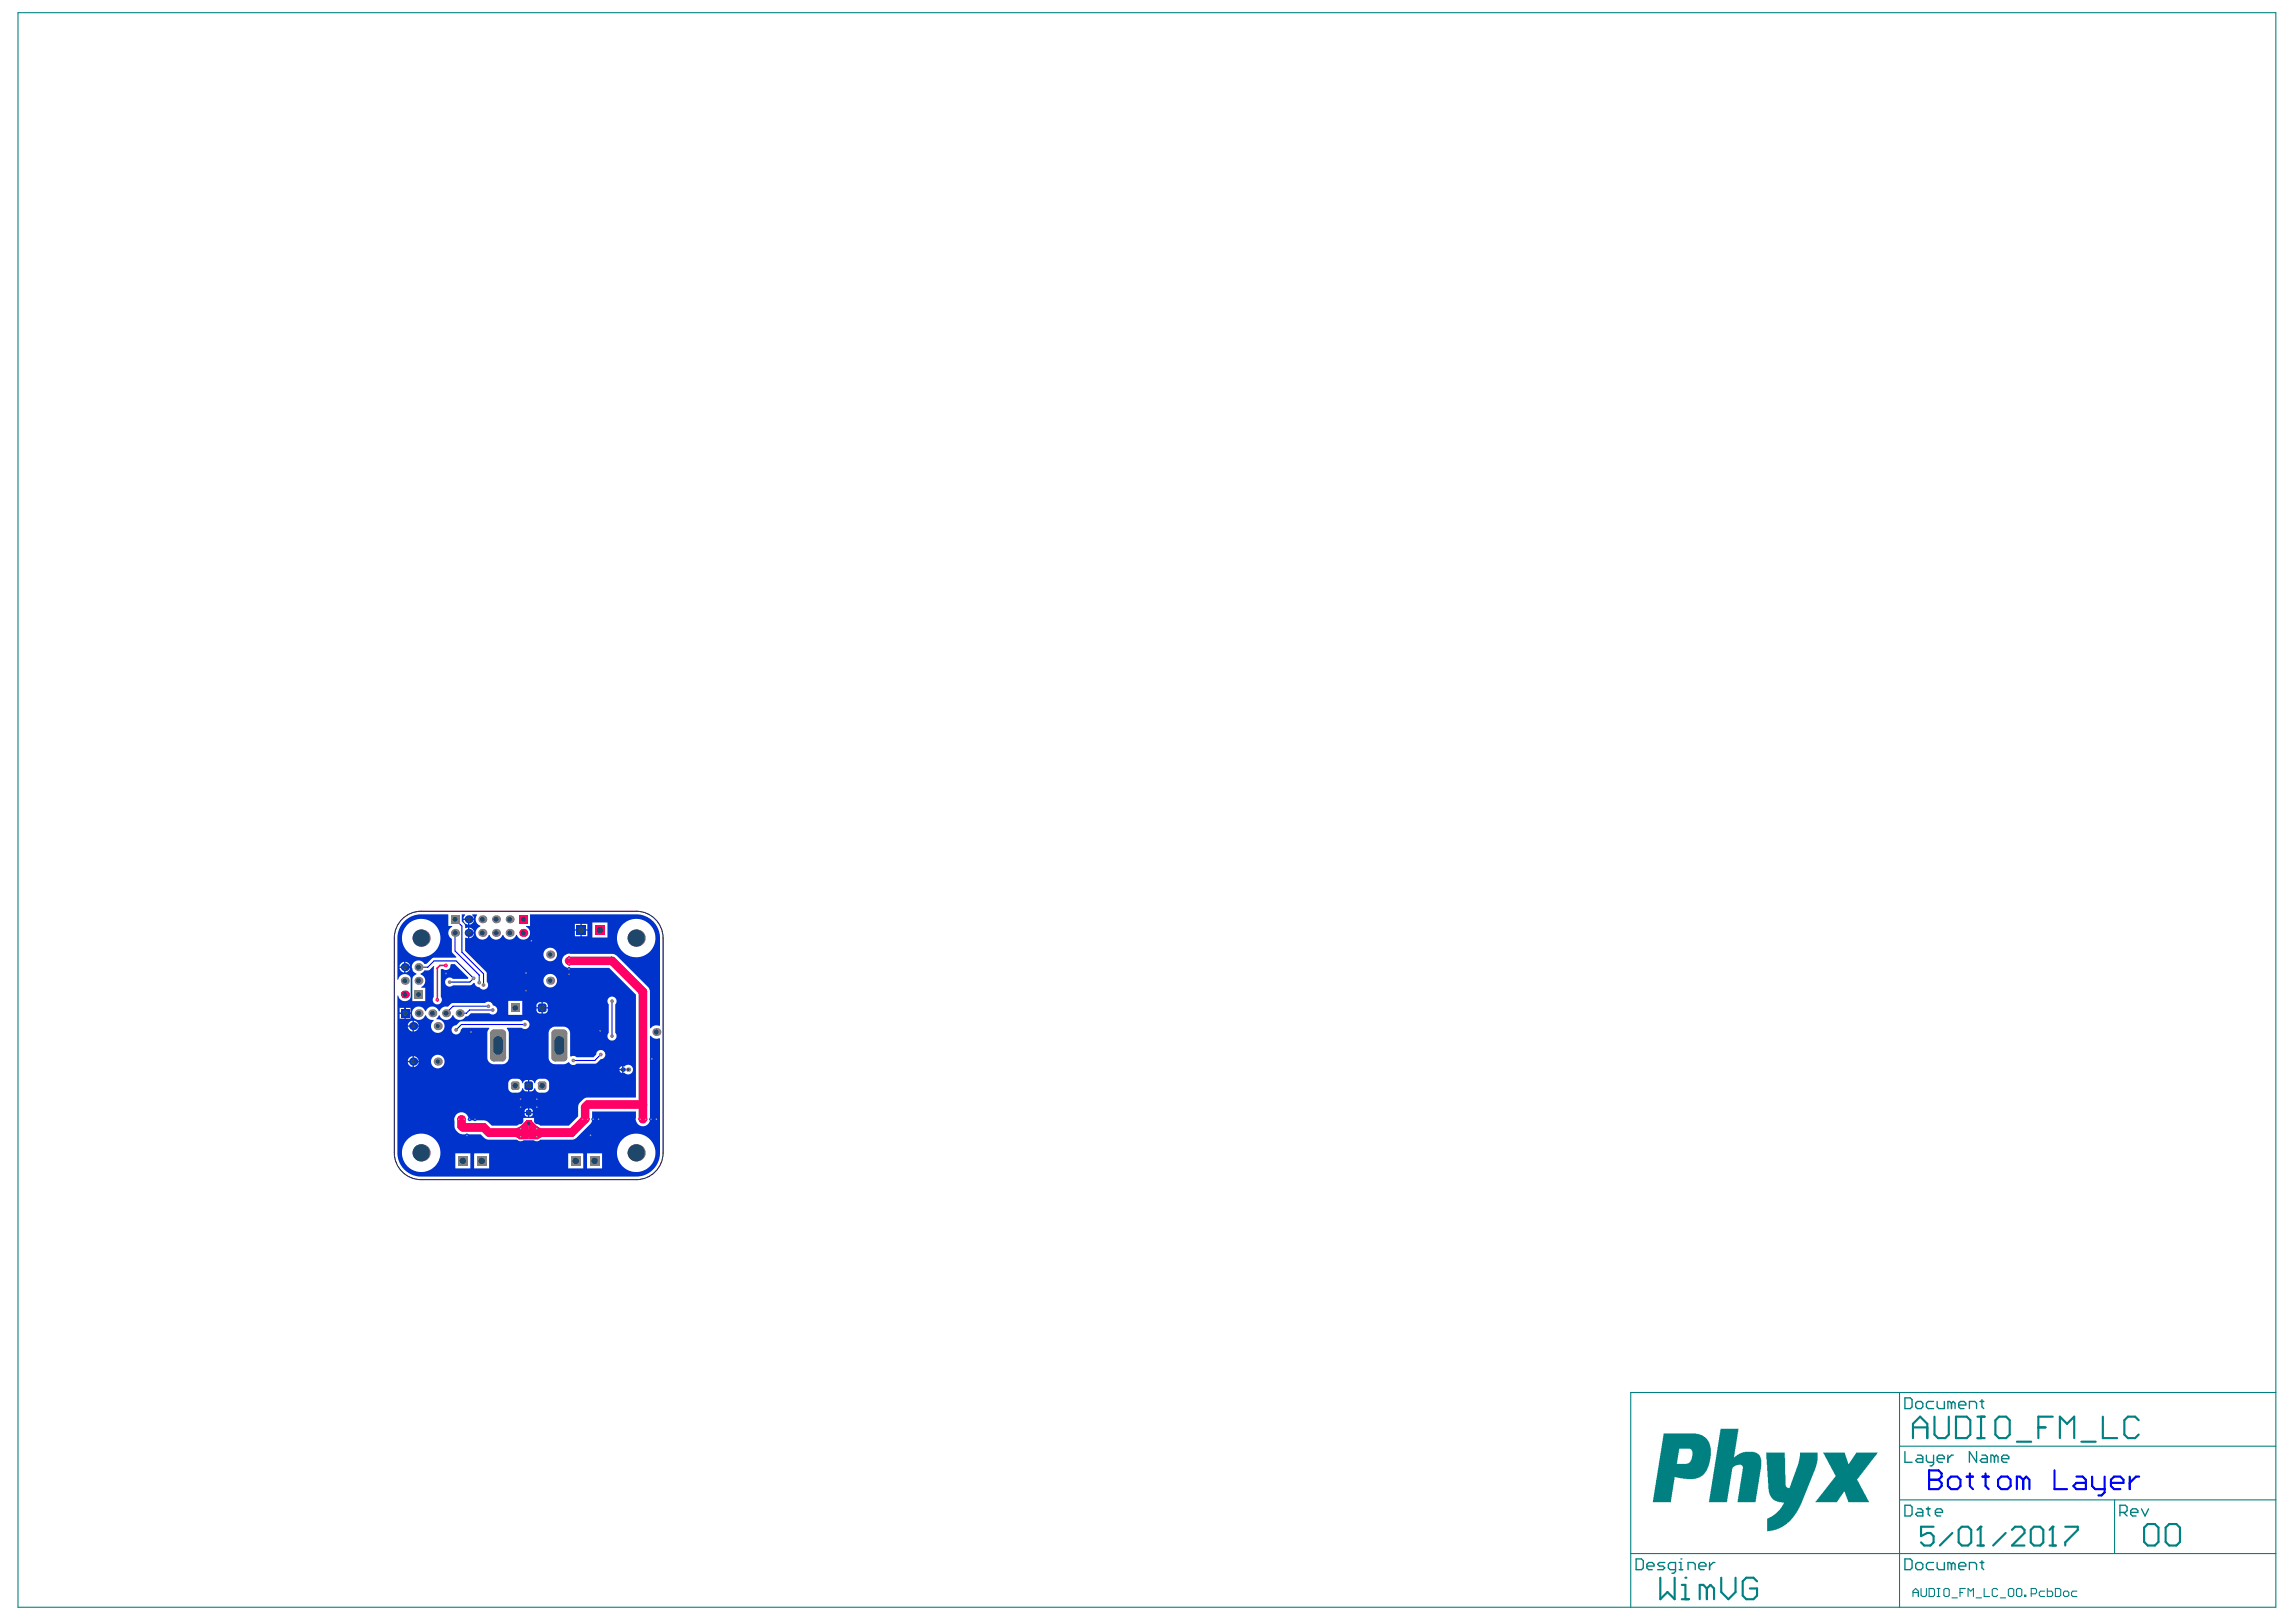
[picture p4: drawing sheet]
<svg xmlns="http://www.w3.org/2000/svg" width="297mm" height="210mm" viewBox="0 0 297 210" stroke-linecap="round" stroke-linejoin="round" font-family="sans-serif">
<g fill="#008080">
<path d="M235.9 188h2.7l.5 1.4 .2-.1 .9-1.3h2.7l-2.5 3.3a.38 .38 0 0 0 .1 .5l1.3 2.6h-2.7l-.5-1.4h-.1l-.8 1.4h-2.9l2.3-2.8 .1-.3a.34 .34 0 0 0 .1-.5z"/>
<path d="M228.5 188h2.4l.1 4.2 .1 .3 .3 .1 .2-.1 1.1-3.1 .2-.9v-.5h2.2v1l-.3 1.3-1.9 4.6-.7 1.3-1.1 1.1-1 .5-.8 .3-.7 .1v-1.2a.45 .45 0 0 1 .4-.6l.7-.5 .6-.5 .5-1h-.7l-.5-.2-.4-.4-.3-.4-.1-.7z"/>
<path d="M222.6 184.9h2.3l-.6 3.7 .8-.5 .6-.2h1.4l.4 .2 .3 .4 .1 .4v.9l-.8 4.6h-2.3l.6-4.1a.58 .58 0 0 0-.1-.7h-.6l-.3 .2a.59 .59 0 0 0-.3 .7l-.7 3.9h-2.3z"/>
<path d="M215.2 185.5h4.2l.9 .3 .6 .5 .3 .7 .1 .4v1.4l-.2 .8-.3 .8-.3 .3-.5 .5-.9 .2h-.9l-1.6-.2-.4 3.2h-2.4zM217.2 187.5l-.3 1.9h1.3l.3-.1 .4-.5 .1-.7a.56 .56 0 0 0-.3-.6z"/>
</g>
<g fill="none" stroke="#008080" stroke-width=".14">
<path d="M2.3 1.6h292.1v206.4h-292.1zM245.7 180.2v27.8M245.7 194.1h48.7M245.7 187.2h48.7M273.6 194.1v6.9M294.4 180.2h-83.4v27.8M211 201h83.4M247.5 206.6v-.7l.3-.3 .4 .3v.7M247.5 206.1h.7M248.5 205.6v.8l.2 .2h.4l.1-.2v-.8M249.6 205.6h.5l.2 .1v.7l-.2 .2h-.5zM250.6 206.6h.4"/>
<path d="M250.6 205.6h.4M250.8 205.6v1M251.5 205.7l.2-.1h.3l.2 .1v.7l-.2 .2h-.3l-.2-.2zM252.5 206.8h.7M253.6 206.1h.3M254.3 205.6h-.7v1M254.6 206.6v-1l.4 .3 .3-.3v1M255.7 206.8h.7M256.7 205.6v1h.7M258.4 205.7l-.1-.1h-.4l-.2 .1v.7l.2 .2h.4l.1-.2M258.8 206.8h.7M259.8 205.7l.2-.1h.3l.2 .1v.7l-.2 .2h-.3l-.2-.2z"/>
<path d="M260.9 205.7l.1-.1h.4l.2 .1v.7l-.2 .2h-.4l-.1-.2zM261.9 206.4h.2v.2h-.2zM262.8 206.3h.5l.2-.2v-.4l-.2-.1h-.5v1M264.5 205.9h-.5l-.2 .2v.3l.2 .2h.5M264.9 205.6v1h.5l.2-.2v-.3l-.2-.2h-.5M265.9 205.6h.5l.2 .1v.7l-.2 .2h-.5zM267 206.1l.1-.2h.4l.1 .2v.3l-.1 .2h-.4l-.1-.2zM268.7 205.9h-.5l-.2 .2v.3l.2 .2h.5"/>
</g>
<g fill="none" stroke="#008080" stroke-width=".17">
<path d="M246.4 194.8h.7l.3 .2v1l-.3 .2h-.7zM246.4 180.9h.7l.3 .2v1l-.3 .2h-.7zM246.4 187.8v1.4h1M247.8 181.6l.3-.2h.4l.3 .2v.5l-.3 .2h-.4l-.3-.2zM248.1 195.3h.4l.3 .2v.7h-.7l-.3-.2 .3-.3h.7M248.1 188.3h.4l.3 .2v.7h-.7l-.3-.2 .3-.2h.7M249.2 195.3h.5M249.2 188.3v.7l.3 .2h.7M249.5 195v1l.2 .2M250.2 181.4h-.7l-.3 .2v.5l.3 .2h.7M250.2 188.3v1.2l-.3 .2h-.2M250.4 195.7h.9v-.2l-.2-.2h-.5l-.2 .2v.5l.2 .2h.5"/>
<path d="M250.6 188.8h.9v-.3l-.2-.2h-.5l-.2 .2v.5l.2 .2h.5M250.6 181.4v.7l.2 .2h.7v-.9M252 188.3v.9M252.5 181.6l-.3-.2h-.2v.9M252.5 181.6l.2-.2 .2 .2v.7M252.5 181.6v.7M252.7 188.3h-.2l-.5 .5M253.4 181.8h.9v-.2l-.2-.2h-.5l-.2 .2v.5l.2 .2h.5M254.8 182.3v-.9h.7l.2 .2v.7M255.7 187.8v1.4l-.9-1.4v1.4M256.2 181.4h.4M256.4 188.3h.5l.2 .2v.7h-.7l-.2-.2 .2-.2h.7"/>
<path d="M256.4 181.1v1l.2 .2M258 188.5l-.2-.2h-.2v.9M258 188.5v.7M258 188.5l.3-.2 .2 .2v.7M259 188.8h.9v-.3l-.2-.2h-.5l-.2 .2v.5l.2 .2h.5M274.3 195.7h.7l.2-.2v-.5l-.2-.2h-.7v1.4M274.7 195.7l.5 .5M275.7 195.7h.9v-.2l-.3-.2h-.4l-.2 .2v.5l.2 .2h.4M277 195.3l.5 .9 .5-.9M211.7 201.7h.7l.2 .3v.9l-.2 .2h-.7zM213.1 202.7h.9v-.3l-.2-.2h-.5l-.2 .2v.5l.2 .2h.5M215.4 202.2h-.7l-.3 .2 .3 .3h.4l.3 .2-.3 .2h-.7"/>
<path d="M216.8 203.1h-.7l-.3-.2v-.5l.3-.2h.7v1.2l-.3 .2h-.2M217.2 203.1h.5M217.2 202.2h.3v.9M217.5 201.7h.1M218.4 203.1v-.9h.7l.2 .2v.7M219.8 202.7h.9v-.3l-.2-.2h-.5l-.2 .2v.5l.2 .2h.5M221.2 202.2v.9M221.9 202.2h-.3l-.4 .5M246.4 201.7h.7l.3 .3v.9l-.3 .2h-.7zM247.8 202.4l.3-.2h.4l.3 .2v.5l-.3 .2h-.4l-.3-.2zM250.2 202.2h-.7l-.3 .2v.5l.3 .2h.7M250.6 202.2v.7l.2 .2h.7v-.9"/>
<path d="M252.5 202.4l-.3-.2h-.2v.9M252.5 202.4v.7M252.5 202.4l.2-.2 .2 .2v.7M253.4 202.7h.9v-.3l-.2-.2h-.5l-.2 .2v.5l.2 .2h.5M254.8 203.1v-.9h.7l.2 .2v.7M256.2 202.2h.4M256.4 202v.9l.2 .2"/>
</g>
<g fill="none" stroke="#008080" stroke-width=".28">
<path d="M247.5 186.1v-1.8l.9-1 .9 1v1.8M247.5 184.7h1.8M250.2 197.6h-1.7v1.2l.8-.4h.4l.5 .4v.8l-.5 .4h-.8l-.4-.4M250.3 183.3v2.3l.4 .5h1l.4-.5v-2.3M252.6 198.4l-1.6 1.6M253 183.3h1.4l.5 .5v1.8l-.5 .5h-1.4zM253.4 198l.4-.4h.8l.4 .4v1.6l-.4 .4h-.8l-.4-.4zM255.8 186.1h1M255.8 183.3h1M256.2 197.6h.1M256.2 197.6v2.4M256.2 197.6l-.4 .4"/>
<path d="M256.3 183.3v2.8M258.1 183.8l.5-.5h.9l.5 .5v1.8l-.5 .5h-.9l-.5-.5zM259.5 198.4l-1.6 1.6M260.3 198l.4-.4h.8l.4 .4v.4l-1.6 1.6h1.6M260.9 186.6h1.9M262.7 198l.4-.4h.8l.4 .4v1.6l-.4 .4h-.8l-.4-.4zM263.7 184.7h.9M265.6 183.3h-1.9v2.8M265.6 197.6h.1M265.6 197.6v2.4M265.6 197.6l-.4 .4M266.5 186.1v-2.8l.9 1 .9-1v2.8"/>
<path d="M267.2 197.6h1.6v.4l-1.6 1.6v.4M269.3 186.6h1.8M272.1 183.3v2.8h1.8M276.7 183.8l-.5-.5h-.9l-.5 .5v1.8l.5 .5h.9l.5-.5M277.4 197.7l.5-.5h.9l.4 .5v1.8l-.4 .5h-.9l-.5-.5zM280.2 197.7l.4-.5h1l.4 .5v1.8l-.4 .5h-1l-.4-.5zM214.8 204.2v2.8l.9-1 1 1v-2.8M217.6 207h.9M217.6 205.1h.4v1.9M218 204.2h.1M220.8 205.6l-.4-.5h-.5v1.9M220.8 205.6v1.4"/>
<path d="M220.8 205.6l.5-.5 .5 .5v1.4M222.7 204.2v1.8l.9 1 .9-1v-1.8M227.3 204.6l-.5-.4h-.9l-.4 .4v1.9l.4 .5h.9l.5-.5v-.9h-.9M255.8 200h.8M265.2 200h.8"/>
</g>
<g fill="#f06">
<path d="M66.3 146.1a2.18 2.18 0 0 0 1.8-1.1h.3v2.5h-1.2l-.5-.3-.4-.1z"/>
<path d="M68.4 145h.3a2.18 2.18 0 0 0 1.8 1.1v1l-.4 .1-.5 .3h-1.2z"/>
</g>
<g fill="#03c">
<path d="M52.3 119.2a3.1 3.1 0 0 1 2.3-.9h3.4v1.5h.5v.1a.87 .87 0 0 0-.5 .8 .87 .87 0 0 0 .5 .8v1.7l.5 .6v.1h-2.9l-.9 .8h-.3a.87 .87 0 0 0-1.4-.1 .87 .87 0 0 0 .4 1.4v.1l-.4 .2-.2 .4h-.1a.87 .87 0 0 0-.9-.6 .87 .87 0 0 0-.8 .7h-.1v-5.4a3.1 3.1 0 0 1 .9-2.2zM52 121.4a2.5 2.5 0 0 0 5 0 2.5 2.5 0 0 0-5 0zM52.5 124.5v.6h.6a.7 .7 0 0 0-.6-.6zM51.9 124.7l-.2 .4h.6v-.6zM52.5 125.2v.7a.7 .7 0 0 0 .6-.7zM51.7 125.2a.7 .7 0 0 0 .6 .7v-.7z"/>
<path d="M59.7 118.3h.5v.1l-.3 .5h1.4l-.2-.5v-.1h.6v.1a.87 .87 0 0 0 .4 1.4v.1a.87 .87 0 0 0-.3 1.4 .87 .87 0 0 0 1.4-.3h.1a.87 .87 0 0 0 .9 .6 .87 .87 0 0 0 .8-.6h.1a.87 .87 0 0 0 .8 .6 .87 .87 0 0 0 .9-.6h.1a.87 .87 0 0 0 1.4 .4 .87 .87 0 0 0-.2-1.5v-.1h.5v-1.5h13.7a3.1 3.1 0 0 1 3.1 3.2v11.2a1.15 1.15 0 0 0-1.3 .4v-4.8l-.1-.3-4.2-4.3-.6-.3h-5.8a.93 .93 0 0 0-.7 1.1 .93 .93 0 0 0 1.1 .8h5l3.5 3.4v13.3h-6.3l-.3 .1-.6 .5-.2 .4-.1 1.5-1.2 1.2h-3.7l-.3-.2h-.2l-.3-.3v-.5h-1.4v.5l-.3 .3h-.2l-.3 .2h-3.3l-.7-.7h-2.2l-.1-.4a.93 .93 0 0 0-1.1-.6 .93 .93 0 0 0-.7 1l.1 1.1 .4 .5 .3 .2h2.6l.6 .5 .4 .2h3.7a.59 .59 0 0 0 .8 .1h1.4a.59 .59 0 0 0 .8-.1h4.1l.4-.1 2.1-2.1 .1-.4v-1.1h5.7v1.2a.93 .93 0 0 0 1.1 .7 .93 .93 0 0 0 .7-1.1v-10.5l.1-.1a1.01 1.01 0 0 0 1.2 .4v14.8a3.1 3.1 0 0 1-3.2 3.1h-27.7a3.1 3.1 0 0 1-3.1-3.2v-20.3h.1a.87 .87 0 0 0 .8 .8 .87 .87 0 0 0 .9-.6l.1 .1v.5h1.7v-1.8h-.5v-.1a.87 .87 0 0 0 .5-.8 .87 .87 0 0 0-.6-.8v-.1l.5-.4h.6l.6-.6 .1 .1-.1 3.9a.59 .59 0 0 0 .1 .8 .59 .59 0 0 0 .8 0 .59 .59 0 0 0 0-.8v-3.5l.3-.1a.64 .64 0 0 0 .7 0 .64 .64 0 0 0 .3-.6h.5l1.8 1.7-.1 .2h-1.9a.59 .59 0 0 0-.8 0 .59 .59 0 0 0 0 .8 .59 .59 0 0 0 .8 0h2.2l.6-.3a.79 .79 0 0 0 .7 .6 .59 .59 0 0 0 .8 .1 .59 .59 0 0 0 .1-.8l-.1-1.3-2.7-2.8v-1.6l.1-.1 .2 .1v-1.4l-.3 .1-.1-.4-.4-.5zM59.9 119.1a.7 .7 0 0 0 .6 .6v-.6zM60.7 119.1v.6a.7 .7 0 0 0 .6-.6zM75.3 119.6v.7h.7v-.7zM74.4 119.6v.7h.7v-.7zM60.7 120v.6h.6a.7 .7 0 0 0-.6-.6zM75.3 120.4v.8h.7v-.8zM74.4 120.4v.8h.7v-.8zM76.6 119.4v1.9h2v-1.9zM60.7 120.8v.6a.7 .7 0 0 0 .6-.6zM79.8 121.4a2.5 2.5 0 0 0 5 0 2.5 2.5 0 0 0-5 0zM70.3 123.5a.9 .9 0 0 0 1.8 0 .9 .9 0 0 0-1.8 0zM70.3 126.9a.9 .9 0 0 0 1.8 0 .9 .9 0 0 0-1.8 0zM53.6 130.5a.87 .87 0 0 0 .1 1.4 .87 .87 0 0 0 1.3-.5h.1a.87 .87 0 0 0 1 .6v.1a.88 .88 0 0 0 .1 1.4 .88 .88 0 0 0 1.3-.5 .88 .88 0 0 0-1-1.1l-.1-.1 .4-.4h.1a.87 .87 0 0 0 .8 .6 .87 .87 0 0 0 .8-.6h.1a.87 .87 0 0 0 .8 .6 .87 .87 0 0 0 .8-.5h.4l.3-.4h2.4a.61 .61 0 0 0 1-.2 .61 .61 0 0 0-.5-.8 .59 .59 0 0 0-1-.3h-4.2l-.7 .5a.87 .87 0 0 0-1 .6h-.1a.87 .87 0 0 0-.9-.6 .87 .87 0 0 0-.8 .6h-.1a.87 .87 0 0 0-1.4-.4zM70.2 129.7v.6h.7v-.1a.46 .46 0 0 0-.5-.5zM69.5 129.8l-.1 .5h.6v-.6zM52.5 130.4v.6h.6v-.6zM51.7 130.4v.6h.6v-.6zM70.2 130.5v.7h.2a.46 .46 0 0 0 .5-.5v-.2zM69.4 130.5v.2a.46 .46 0 0 0 .5 .5h.1v-.7zM65.8 129.5v1.8h1.8v-1.8zM52.5 131.2v.6h.6v-.6zM51.7 131.2v.6h.6v-.6zM58.6 132.9a.59 .59 0 0 0 .2 .9 .59 .59 0 0 0 .8-.5l.3-.3h3.4v.1l-.3 .6v3.2a.87 .87 0 0 0 .9 .8h1.1a.87 .87 0 0 0 .8-.8v-3.2l-.2-.6v-.1h1.9a.59 .59 0 0 0 .8 0 .59 .59 0 0 0 0-.8 .59 .59 0 0 0-.8 0h-7.8l-.7 .5zM53.5 132.1v.6h.7a.7 .7 0 0 0-.7-.6zM53 132.3l-.2 .4h.6v-.6zM53.5 132.9v.6a.7 .7 0 0 0 .7-.6zM52.8 132.9a.7 .7 0 0 0 .6 .6v-.6zM78.8 129.1a.59 .59 0 0 0 0 .9v3.7a.59 .59 0 0 0 0 .8 .59 .59 0 0 0 .8 0 .59 .59 0 0 0 0-.8v-3.7a.59 .59 0 0 0 0-.9 .59 .59 0 0 0-.8 0zM71.2 133.1l-.2 .6v3.2a.87 .87 0 0 0 .8 .8h1.2l.6-.2a.6 .6 0 0 0 1 .2l2.4-.1 .7-.5a.59 .59 0 0 0 .6-.6 .59 .59 0 0 0-.6-.6 .59 .59 0 0 0-.6 .6l-.3 .3h-2.2a.76 .76 0 0 0-.8-.1v-3a.87 .87 0 0 0-.9-.8h-1.2zM53.5 136.7v.6h.7a.7 .7 0 0 0-.7-.6zM53 136.9l-.2 .4h.6v-.6zM80.7 138v.9l.1-.1a.64 .64 0 0 0 .9 0 .64 .64 0 0 0 0-.9 .64 .64 0 0 0-1 .1zM53.5 137.5v.6a.7 .7 0 0 0 .7-.6zM52.8 137.5a.7 .7 0 0 0 .6 .6v-.6zM55.8 137.4a.88 .88 0 0 0 1.7 0 .88 .88 0 0 0-1.7 0zM80.2 138.1l-.1 .2h.4v-.3zM80.1 138.5l.1 .2 .3 .2v-.4zM68.5 139.8v1.4h.2a.45 .45 0 0 0 .4-.4h.1a.63 .63 0 0 0 .7 .6h.5a.63 .63 0 0 0 .6-.6v-.6a.63 .63 0 0 0-.6-.6h-.5a.63 .63 0 0 0-.7 .6h-.1a.46 .46 0 0 0-.4-.4zM65.9 139.8l-.1 .3v.7a.63 .63 0 0 0 .6 .6h.5a.63 .63 0 0 0 .7-.6h.1a.45 .45 0 0 0 .4 .4h.2v-1.4h-.2a.46 .46 0 0 0-.4 .4h-.1a.63 .63 0 0 0-.7-.6h-.6zM68.5 143.5v.4h.4a.37 .37 0 0 0-.4-.4zM68 143.6l-.1 .3h.4v-.4zM68.5 144.1v.4a.37 .37 0 0 0 .4-.4zM67.9 144.1a.37 .37 0 0 0 .4 .4v-.4zM75.9 149.3v1.9h2v-1.9zM73.5 149.3v1.9h2v-1.9zM61.3 149.3v1.9h2v-1.9zM58.9 149.3v1.9h2v-1.9zM79.8 149.2a2.5 2.5 0 0 0 5 0 2.5 2.5 0 0 0-5 0zM52 149.2a2.5 2.5 0 0 0 5 0 2.5 2.5 0 0 0-5 0z"/>
</g>
<path d="M52.4 125.2h.6l.2 .2v4.1l-.8 .9v.7" fill="none" stroke="#03c" stroke-width=".21"/>
<path d="M57.7 124.9h-.8l-.3 .4v4.1" fill="none" stroke="#f06" stroke-width=".21"/>
<path d="M58.9 119l.9 .8v3.4l2.8 2.8v1.5M54.1 125.2h1.2l.9-.9h2.8l2.3 2.3-.5 .5h-2.6M58.9 120.7v2.4l3.1 3.1v1M63.2 130.2h-4.6l-.9 .9M63.7 130.7h-3l-.4 .4h-.8M67.9 132.6h-8.2l-.7 .7M77.7 136.5l-.7 .7h-2.8M79.2 129.6v4.5" fill="none" stroke="#00f" stroke-width=".14"/>
<path d="M73.6 124.3h5.6l4 4v16.5M83.2 142.9h-7.2l-.3 .4v1.5l-1.7 1.8h-10.7l-.7-.7h-2.7l-.2-.2v-.9" fill="none" stroke="#f06" stroke-width="1.1"/>
<path d="M73.6 124v.7" fill="none" stroke="#f06" stroke-width=".49"/>
<g fill="none" stroke="#00f" stroke-width=".28">
<path d="M249.6 191.5h.1M249.6 190.3h1.2l.4 .4v.4l-.4 .4 .4 .4v.4l-.4 .4h-1.2zM249.6 191.5h1.2M252 191.5l.4-.4h.8l.4 .4v.8l-.4 .4h-.8l-.4-.4zM254.4 191.1h.9M254.8 190.7v1.6l.5 .4M256.5 191.1h.8M256.9 190.7v1.6l.4 .4M258.5 191.5l.4-.4h.8l.4 .4v.8l-.4 .4h-.8l-.4-.4zM261.7 191.5l-.4-.4h-.4v1.6M261.7 191.5v1.2M261.7 191.5l.4-.4 .5 .4v1.2"/>
<path d="M265.8 190.3v2.4h1.6M268.6 191.1h.8l.5 .4v1.2h-1.3l-.4-.4 .4-.4h1.3M270.7 191.1v1.2l.4 .4h1.2M272.3 191.1v2l-.4 .4h-.4M273.1 191.9h1.6v-.4l-.4-.4h-.8l-.4 .4v.8l.4 .4h.8M275.5 191.1v1.6M276.7 191.1h-.4l-.8 .8"/>
</g>
<circle cx="62" cy="127.2" r=".24" fill="#808080"/>
<circle cx="62" cy="127.2" r=".1" fill="#a6968d"/>
<circle cx="62.6" cy="127.5" r=".24" fill="#808080"/>
<circle cx="62.6" cy="127.5" r=".1" fill="#a6968d"/>
<circle cx="68.7" cy="121.7" r=".24" fill="#03c"/>
<circle cx="68.7" cy="121.7" r=".1" fill="#a6968d"/>
<circle cx="63.2" cy="130.2" r=".24" fill="#808080"/>
<circle cx="63.2" cy="130.2" r=".1" fill="#a6968d"/>
<circle cx="63.7" cy="130.7" r=".24" fill="#808080"/>
<circle cx="63.7" cy="130.7" r=".1" fill="#a6968d"/>
<circle cx="61.3" cy="126.6" r=".24" fill="#808080"/>
<circle cx="61.3" cy="126.6" r=".1" fill="#a6968d"/>
<circle cx="57.7" cy="126" r=".24" fill="#03c"/>
<circle cx="57.7" cy="126" r=".1" fill="#a6968d"/>
<circle cx="57.7" cy="124.9" r=".24" fill="#f06"/>
<circle cx="57.7" cy="124.9" r=".1" fill="#a6968d"/>
<circle cx="68.1" cy="128.2" r=".24" fill="#03c"/>
<circle cx="68.1" cy="128.2" r=".1" fill="#a6968d"/>
<circle cx="68.1" cy="125.9" r=".24" fill="#03c"/>
<circle cx="68.1" cy="125.9" r=".1" fill="#a6968d"/>
<circle cx="69.4" cy="142.2" r=".24" fill="#03c"/>
<circle cx="69.4" cy="142.2" r=".1" fill="#a6968d"/>
<circle cx="67.4" cy="142.2" r=".24" fill="#03c"/>
<circle cx="67.4" cy="142.2" r=".1" fill="#a6968d"/>
<circle cx="67.4" cy="143.3" r=".24" fill="#03c"/>
<circle cx="67.4" cy="143.3" r=".1" fill="#a6968d"/>
<circle cx="69.4" cy="143.3" r=".24" fill="#03c"/>
<circle cx="69.4" cy="143.3" r=".1" fill="#a6968d"/>
<circle cx="67.4" cy="146.1" r=".24" fill="#f06"/>
<circle cx="67.4" cy="146.1" r=".1" fill="#a6968d"/>
<circle cx="69.4" cy="146.1" r=".24" fill="#f06"/>
<circle cx="69.4" cy="146.1" r=".1" fill="#a6968d"/>
<circle cx="69.4" cy="147.1" r=".24" fill="#f06"/>
<circle cx="69.4" cy="147.1" r=".1" fill="#a6968d"/>
<circle cx="67.4" cy="147.1" r=".24" fill="#f06"/>
<circle cx="67.4" cy="147.1" r=".1" fill="#a6968d"/>
<circle cx="60.7" cy="144.8" r=".24" fill="#03c"/>
<circle cx="60.7" cy="144.8" r=".1" fill="#a6968d"/>
<circle cx="61.4" cy="144.8" r=".24" fill="#03c"/>
<circle cx="61.4" cy="144.8" r=".1" fill="#a6968d"/>
<circle cx="60.1" cy="144.8" r=".24" fill="#f06"/>
<circle cx="60.1" cy="144.8" r=".1" fill="#a6968d"/>
<circle cx="59.4" cy="144.8" r=".24" fill="#f06"/>
<circle cx="59.4" cy="144.8" r=".1" fill="#a6968d"/>
<circle cx="75.4" cy="144.8" r=".24" fill="#f06"/>
<circle cx="75.4" cy="144.8" r=".1" fill="#a6968d"/>
<circle cx="76" cy="144.8" r=".24" fill="#f06"/>
<circle cx="76" cy="144.8" r=".1" fill="#a6968d"/>
<circle cx="77.4" cy="144.8" r=".24" fill="#03c"/>
<circle cx="77.4" cy="144.8" r=".1" fill="#a6968d"/>
<circle cx="76.7" cy="144.8" r=".24" fill="#03c"/>
<circle cx="76.7" cy="144.8" r=".1" fill="#a6968d"/>
<circle cx="60.4" cy="146.9" r=".24" fill="#03c"/>
<circle cx="60.4" cy="146.9" r=".1" fill="#a6968d"/>
<circle cx="76.4" cy="146.9" r=".24" fill="#03c"/>
<circle cx="76.4" cy="146.9" r=".1" fill="#a6968d"/>
<circle cx="60.9" cy="133.6" r=".24" fill="#03c"/>
<circle cx="60.9" cy="133.6" r=".1" fill="#a6968d"/>
<circle cx="77.7" cy="136.5" r=".24" fill="#808080"/>
<circle cx="77.7" cy="136.5" r=".1" fill="#a6968d"/>
<circle cx="59" cy="133.3" r=".24" fill="#808080"/>
<circle cx="59" cy="133.3" r=".1" fill="#a6968d"/>
<circle cx="67.9" cy="132.6" r=".24" fill="#808080"/>
<circle cx="67.9" cy="132.6" r=".1" fill="#a6968d"/>
<circle cx="77.6" cy="133.4" r=".24" fill="#03c"/>
<circle cx="77.6" cy="133.4" r=".1" fill="#a6968d"/>
<circle cx="79.2" cy="134.1" r=".24" fill="#808080"/>
<circle cx="79.2" cy="134.1" r=".1" fill="#a6968d"/>
<circle cx="79.2" cy="129.6" r=".24" fill="#808080"/>
<circle cx="79.2" cy="129.6" r=".1" fill="#a6968d"/>
<circle cx="84.3" cy="137" r=".24" fill="#03c"/>
<circle cx="84.3" cy="137" r=".1" fill="#a6968d"/>
<circle cx="58.2" cy="127.1" r=".24" fill="#808080"/>
<circle cx="58.2" cy="127.1" r=".1" fill="#a6968d"/>
<circle cx="73.6" cy="125.4" r=".24" fill="#03c"/>
<circle cx="73.6" cy="125.4" r=".1" fill="#a6968d"/>
<circle cx="73.6" cy="126.1" r=".24" fill="#03c"/>
<circle cx="73.6" cy="126.1" r=".1" fill="#a6968d"/>
<circle cx="73.6" cy="124.7" r=".24" fill="#f06"/>
<circle cx="73.6" cy="124.7" r=".1" fill="#a6968d"/>
<circle cx="73.6" cy="124" r=".24" fill="#f06"/>
<circle cx="73.6" cy="124" r=".1" fill="#a6968d"/>
<circle cx="84.2" cy="144.8" r=".24" fill="#03c"/>
<circle cx="84.2" cy="144.8" r=".1" fill="#a6968d"/>
<circle cx="84.9" cy="144.8" r=".24" fill="#03c"/>
<circle cx="84.9" cy="144.8" r=".1" fill="#a6968d"/>
<circle cx="83.5" cy="144.8" r=".24" fill="#f06"/>
<circle cx="83.5" cy="144.8" r=".1" fill="#a6968d"/>
<circle cx="82.8" cy="144.8" r=".24" fill="#f06"/>
<circle cx="82.8" cy="144.8" r=".1" fill="#a6968d"/>
<circle cx="74.2" cy="137.2" r=".24" fill="#808080"/>
<circle cx="74.2" cy="137.2" r=".1" fill="#a6968d"/>
<circle cx="56.6" cy="129.4" r=".24" fill="#f06"/>
<circle cx="56.6" cy="129.4" r=".1" fill="#a6968d"/>
<circle cx="54.1" cy="125.2" r=".52" fill="#808080"/>
<circle cx="54.1" cy="125.2" r=".31" fill="#1f4769"/>
<circle cx="54.2" cy="131.1" r=".52" fill="#808080"/>
<circle cx="54.2" cy="131.1" r=".31" fill="#1f4769"/>
<path d="M53.6 128.2h1.1v1h-1.1z" fill-rule="evenodd" fill="#808080"/>
<circle cx="54.1" cy="128.7" r=".31" fill="#1f4769"/>
<circle cx="54.1" cy="126.9" r=".52" fill="#808080"/>
<circle cx="54.1" cy="126.9" r=".31" fill="#1f4769"/>
<circle cx="62.4" cy="120.7" r=".52" fill="#808080"/>
<circle cx="62.4" cy="120.7" r=".31" fill="#1f4769"/>
<circle cx="62.4" cy="119" r=".52" fill="#808080"/>
<circle cx="62.4" cy="119" r=".31" fill="#1f4769"/>
<path d="M66.1 129.9h1.1v1.1h-1.1z" fill-rule="evenodd" fill="#808080"/>
<circle cx="66.7" cy="130.4" r=".35" fill="#1f4769"/>
<path d="M68.1 145h.6v.7h-.6z" fill-rule="evenodd" fill="#f06"/>
<circle cx="68.4" cy="145.4" r=".23" fill="#1f4769"/>
<path d="M68.1 143.8l.1-.2h.4l.1 .2v.4l-.1 .1h-.4l-.1-.1z" fill-rule="evenodd" fill="#03c"/>
<g fill="#03c">
<path d="M68.1 143.8h.1zM68.1 143.7l.1-.1v.2h-.1z"/>
<path d="M68.2 144.2v.1zM68.1 144.2h.1v.1z"/>
<path d="M68.6 144.2h.1zM68.6 144.2h.1l-.1 .1z"/>
<path d="M68.6 143.6v.2zM68.6 143.6l.1 .2h-.1z"/>
</g>
<circle cx="68.4" cy="144" r=".23" fill="#1f4769"/>
<circle cx="81.3" cy="138.4" r=".28" fill="#808080"/>
<circle cx="81.3" cy="138.4" r=".17" fill="#1f4769"/>
<circle cx="80.6" cy="138.4" r=".28" fill="#03c"/>
<circle cx="80.6" cy="138.4" r=".17" fill="#1f4769"/>
<path d="M66.1 140.2l.3-.3h.5l.3 .3v.6l-.3 .3h-.5l-.3-.3z" fill-rule="evenodd" fill="#808080"/>
<g fill="#808080">
<path d="M66.4 140.8v.3zM66.1 140.8h.3v.3l-.3-.2z"/>
<path d="M66.9 140.8h.3zM66.9 140.8h.3v.1l-.3 .2z"/>
<path d="M66.9 139.9v.3zM66.9 139.9l.2 .1 .1 .2h-.3z"/>
<path d="M66.1 140.2h.3zM66.1 140.1l.3-.2v.3h-.3z"/>
</g>
<circle cx="66.7" cy="140.5" r=".35" fill="#1f4769"/>
<circle cx="56.6" cy="137.4" r=".53" fill="#808080"/>
<circle cx="56.6" cy="137.4" r=".26" fill="#1f4769"/>
<circle cx="53.5" cy="137.4" r=".53" fill="#03c"/>
<circle cx="53.5" cy="137.4" r=".26" fill="#1f4769"/>
<circle cx="55.9" cy="131.1" r=".52" fill="#808080"/>
<circle cx="55.9" cy="131.1" r=".31" fill="#1f4769"/>
<circle cx="57.7" cy="131.1" r=".52" fill="#808080"/>
<circle cx="57.7" cy="131.1" r=".31" fill="#1f4769"/>
<circle cx="53.5" cy="132.8" r=".53" fill="#03c"/>
<circle cx="53.5" cy="132.8" r=".26" fill="#1f4769"/>
<circle cx="56.6" cy="132.8" r=".53" fill="#808080"/>
<circle cx="56.6" cy="132.8" r=".26" fill="#1f4769"/>
<path d="M59.3 149.6h1.2v1.3h-1.2z" fill-rule="evenodd" fill="#808080"/>
<circle cx="59.9" cy="150.2" r=".42" fill="#1f4769"/>
<path d="M61.7 149.6h1.2v1.3h-1.2z" fill-rule="evenodd" fill="#808080"/>
<circle cx="62.3" cy="150.2" r=".42" fill="#1f4769"/>
<circle cx="59.5" cy="131.1" r=".52" fill="#808080"/>
<circle cx="59.5" cy="131.1" r=".31" fill="#1f4769"/>
<circle cx="60.6" cy="120.7" r=".52" fill="#03c"/>
<circle cx="60.6" cy="120.7" r=".31" fill="#1f4769"/>
<circle cx="60.6" cy="119" r=".52" fill="#03c"/>
<circle cx="60.6" cy="119" r=".31" fill="#1f4769"/>
<path d="M58.3 118.4h1.1v1.1h-1.1z" fill-rule="evenodd" fill="#808080"/>
<circle cx="58.9" cy="119" r=".31" fill="#1f4769"/>
<circle cx="58.9" cy="120.7" r=".52" fill="#808080"/>
<circle cx="58.9" cy="120.7" r=".31" fill="#1f4769"/>
<path d="M67.2 118.4h1v1.1h-1z" fill-rule="evenodd" fill="#f06"/>
<circle cx="67.7" cy="119" r=".31" fill="#1f4769"/>
<circle cx="67.7" cy="120.7" r=".52" fill="#f06"/>
<circle cx="67.7" cy="120.7" r=".31" fill="#1f4769"/>
<circle cx="65.9" cy="119" r=".52" fill="#808080"/>
<circle cx="65.9" cy="119" r=".31" fill="#1f4769"/>
<circle cx="65.9" cy="120.7" r=".52" fill="#808080"/>
<circle cx="65.9" cy="120.7" r=".31" fill="#1f4769"/>
<path d="M73.9 149.6h1.2v1.3h-1.2z" fill-rule="evenodd" fill="#808080"/>
<circle cx="74.5" cy="150.2" r=".42" fill="#1f4769"/>
<circle cx="71.2" cy="126.9" r=".53" fill="#808080"/>
<circle cx="71.2" cy="126.9" r=".28" fill="#1f4769"/>
<path d="M76.3 149.6h1.2v1.3h-1.2z" fill-rule="evenodd" fill="#808080"/>
<circle cx="76.9" cy="150.2" r=".42" fill="#1f4769"/>
<path d="M77 119.7h1.2v1.3h-1.2z" fill-rule="evenodd" fill="#f06"/>
<circle cx="77.6" cy="120.4" r=".42" fill="#1f4769"/>
<circle cx="84.9" cy="133.6" r=".52" fill="#808080"/>
<circle cx="84.9" cy="133.6" r=".31" fill="#1f4769"/>
<path d="M67.8 140.2l.3-.3h.6l.3 .3v.6l-.3 .3h-.6l-.3-.3z" fill-rule="evenodd" fill="#03c"/>
<g fill="#03c">
<path d="M68.7 139.9v.3zM68.7 139.9l.1 .1 .2 .2h-.3z"/>
<path d="M67.8 140.2h.3zM67.9 140.1l.2-.2v.3h-.3z"/>
<path d="M68.1 140.8v.3zM67.8 140.8h.3v.3l-.2-.2z"/>
<path d="M68.7 140.8h.3zM68.7 140.8h.3l-.1 .1-.2 .2z"/>
</g>
<circle cx="68.4" cy="140.5" r=".35" fill="#1f4769"/>
<path d="M71.3 133.7l.5-.5h1.1l.5 .5v3.2l-.5 .5h-1.1l-.5-.5z" fill-rule="evenodd" fill="#808080"/>
<g fill="#808080">
<path d="M72.9 133.2v.5zM72.9 133.2l.2 .1 .2 .2 .1 .2h-.5z"/>
<path d="M71.3 133.7h.5zM71.4 133.5l.2-.2 .2-.1v.5h-.5z"/>
<path d="M71.8 136.9v.5zM71.3 136.9h.5v.5l-.2-.1-.2-.2z"/>
<path d="M72.9 136.9h.5zM72.9 136.9h.5l-.1 .2-.2 .2-.2 .1z"/>
</g>
<path d="M72.4 134.7v1.2" fill="none" stroke="#1f4769" stroke-width="1.3"/>
<circle cx="71.2" cy="123.5" r=".53" fill="#808080"/>
<circle cx="71.2" cy="123.5" r=".28" fill="#1f4769"/>
<circle cx="52.4" cy="125.2" r=".52" fill="#03c"/>
<circle cx="52.4" cy="125.2" r=".31" fill="#1f4769"/>
<circle cx="54.5" cy="149.2" r="1.11" fill="#808080"/>
<circle cx="54.5" cy="149.2" r="1.11" fill="#1f4769"/>
<path d="M51.9 130.6h1v1h-1z" fill-rule="evenodd" fill="#03c"/>
<circle cx="52.4" cy="131.1" r=".31" fill="#1f4769"/>
<circle cx="52.4" cy="128.7" r=".52" fill="#f06"/>
<circle cx="52.4" cy="128.7" r=".31" fill="#1f4769"/>
<circle cx="52.4" cy="126.9" r=".52" fill="#808080"/>
<circle cx="52.4" cy="126.9" r=".31" fill="#1f4769"/>
<circle cx="64.2" cy="119" r=".52" fill="#808080"/>
<circle cx="64.2" cy="119" r=".31" fill="#1f4769"/>
<circle cx="64.2" cy="120.7" r=".52" fill="#808080"/>
<circle cx="64.2" cy="120.7" r=".31" fill="#1f4769"/>
<circle cx="54.5" cy="121.4" r="1.11" fill="#808080"/>
<circle cx="54.5" cy="121.4" r="1.11" fill="#1f4769"/>
<circle cx="82.3" cy="149.2" r="1.11" fill="#808080"/>
<circle cx="82.3" cy="149.2" r="1.11" fill="#1f4769"/>
<path d="M69.6 130.2l.3-.3h.5l.3 .3v.5l-.3 .3h-.5l-.3-.3z" fill-rule="evenodd" fill="#03c"/>
<g fill="#03c">
<path d="M70.4 129.9v.3zM70.4 129.9h.2l.1 .3h-.3z"/>
<path d="M69.6 130.2h.3zM69.6 130l.3-.1v.3h-.3z"/>
<path d="M69.9 130.7v.3zM69.6 130.7h.3v.3l-.3-.2z"/>
<path d="M70.4 130.7h.3zM70.4 130.7h.3v.1l-.3 .2z"/>
</g>
<circle cx="70.1" cy="130.4" r=".35" fill="#1f4769"/>
<path d="M74.6 119.7h1.2v1.3h-1.2z" fill-rule="evenodd" fill="#03c"/>
<circle cx="75.2" cy="120.4" r=".42" fill="#1f4769"/>
<circle cx="82.3" cy="121.4" r="1.11" fill="#808080"/>
<circle cx="82.3" cy="121.4" r="1.11" fill="#1f4769"/>
<path d="M63.4 133.7l.5-.5h1.1l.5 .5v3.2l-.5 .5h-1.1l-.5-.5z" fill-rule="evenodd" fill="#808080"/>
<g fill="#808080">
<path d="M63.9 136.9v.5zM63.4 136.9h.5v.5l-.3-.1-.1-.2z"/>
<path d="M65 136.9h.5zM65 136.9h.5l-.1 .2-.2 .2-.2 .1z"/>
<path d="M65 133.2v.5zM65 133.2l.2 .1 .2 .2 .1 .2h-.5z"/>
<path d="M63.4 133.7h.5zM63.5 133.5l.1-.2 .3-.1v.5h-.5z"/>
</g>
<path d="M64.4 134.7v1.2" fill="none" stroke="#1f4769" stroke-width="1.3"/>
<path d="M69.6 140.2l.3-.3h.5l.3 .3v.6l-.3 .3h-.5l-.3-.3z" fill-rule="evenodd" fill="#808080"/>
<g fill="#808080">
<path d="M70.4 139.9v.3zM70.4 139.9l.2 .1 .1 .2h-.3z"/>
<path d="M69.6 140.2h.3zM69.6 140.1l.3-.2v.3h-.3z"/>
<path d="M69.9 140.8v.3zM69.6 140.8h.3v.3l-.3-.2z"/>
<path d="M70.4 140.8h.3zM70.4 140.8h.3v.1l-.3 .2z"/>
</g>
<circle cx="70.1" cy="140.5" r=".35" fill="#1f4769"/>
<path d="M52 118.9a3.5 3.5 0 0 1 2.5-1h27.8a3.5 3.5 0 0 1 3.5 3.5v27.8a3.5 3.5 0 0 1-3.5 3.5h-27.8a3.5 3.5 0 0 1-3.5-3.5v-27.8a3.5 3.5 0 0 1 1-2.5z" fill="none" stroke="#000" stroke-width=".13"/>
</svg>
